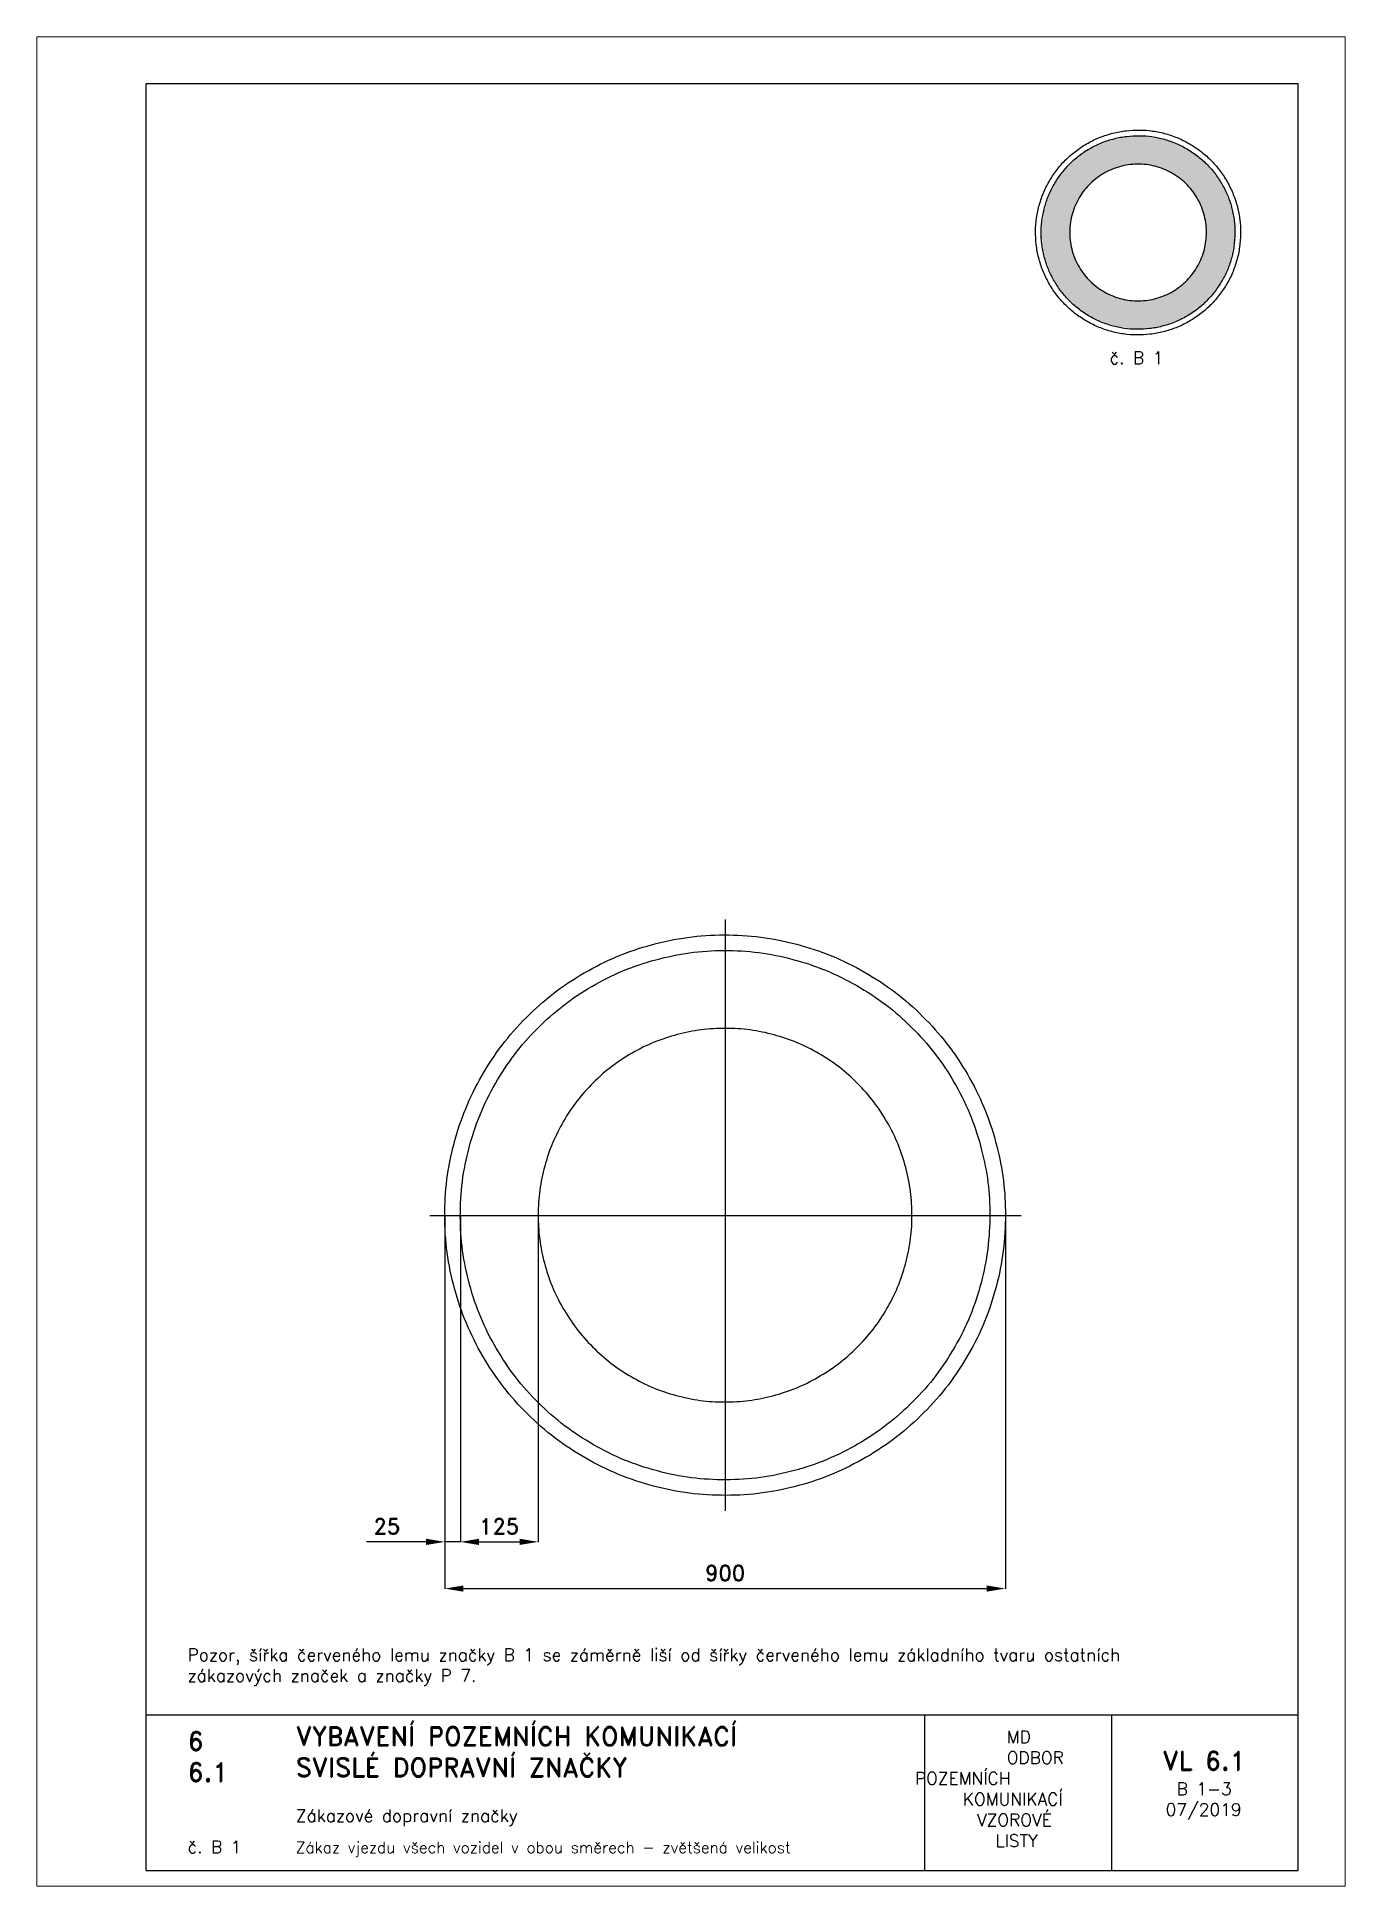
# Paper-space layout 'B1-3' of a CAD drawing. Header units: millimetres. Extents: x 0 to 210, y 0 to 297.
# The model-space entities are those that its viewports show. They can reach past a viewport. Long polylines and large blocks are cut down to what shows.
import ezdxf

# ---------------------------------------------------------------- set-up
doc = ezdxf.new("R2010")
doc.units = ezdxf.units.MM
doc.header["$LTSCALE"] = 5
doc.linetypes.add('ČERCHOVANÁX2', pattern=[2, 1, -0.5, 0, -0.5])
for name, color, linetype in [('Kóty', 2, 'Continuous'), ('Rozpiska', 7, 'Continuous'), ('Značka', 7, 'Continuous')]:
    doc.layers.add(name, color=color, linetype=linetype)
doc.layers.add('Rámeček', color=6, linetype='Continuous', plot=False)
doc.styles.get("Standard").update_dxf_attribs({"font": 'romand.shx', "height": 25})
doc.dimstyles.get("Standard").update_dxf_attribs({"dimtxt": 25, "dimasz": 30, "dimexe": 0.18, "dimexo": 0.0625, "dimgap": 12.5, "dimtad": 1, "dimdec": 0, "dimzin": 0, "dimdsep": 46, "dimtxsty": 'Standard', "dimcen": 0.09, "dimadec": 0, "dimazin": 0, "dimtfac": 1, "dimtdec": 0, "dimtofl": 0, "dimtmove": 0, "dimatfit": 3, "dimfxl": 1, "dimtolj": 1, "dimtzin": 0, "dimarcsym": 0})

psp = doc.layouts.new('B1-3')

# ---------------------------------------------------------------- texts
at = {"layer": 'Rozpiska', "color": 7, "attachment_point": 1}
for s, width, heights, insert, char_height in [('\\pi9.27718;{\\C6;č. B 1}', 27.9829, [2.67], (162.92, 246.47), 2), ('{\\C256;Pozor, šířka červeného lemu značky B 1 se záměrně liší od šířky červeného lemu základního tvaru ostatních zákazových značek a značky P 7.\\H1.83333x; }', 171.9928, [0], (24.17, 38.14), 2), ('6', 149.0422, [0], (24.17, 24.77), 3), ('{\\C6;VYBAVENÍ POZEMNÍCH KOMUNIKACÍ\\P}SVISLÉ DOPRAVNÍ ZNAČKY{\\H1.34524x; }', 149.0422, [0], (41.56, 25.56), 3), ('\\pi14.7414;{\\C6;MD\\P\\pi2.36044;}ODBOR POZEMNÍCH{\\H1.57143x; }\\P\\pi7.69378;KOMUNIKACÍ{\\H1.5x; }\\P\\pi9.97949;{\\C6;VZOROVÉ\\H1.47619x; \\H0.67742x;\\P\\pi12.93187;LISTY\\H1.26984x; }', 33.1018, [0], (140.95, 24.95), 2), ('\\pi1.03113;{\\H1.5x;\\C6;VL 6.1\\P\\pi3.31682;\\H0.66667x;B 1-3\\H1.66666x; \\H0.6x;\\P\\pi1.5549;07/2019\\H1.80159x; }', 16.0623, [0], (179.66, 21.61), 2), ('6.1', 149.0422, [0], (24.17, 19.78), 3), ('{\\C6;Zákazové dopravní značky}', 149.0422, [0], (41.56, 12.29), 2), ('{\\C6;č. B 1}', 18.3305, [2.67], (24.17, 7.28), 2), ('Zákaz vjezdu všech vozidel v obou směrech - zvětšená velikost', 149.0422, [0], (41.56, 7.09), 1.8)]:
    psp.add_mtext_dynamic_manual_height_columns(s, width=width, gutter_width=100, heights=heights, dxfattribs=dict(at, insert=insert, char_height=char_height))

msp = doc.modelspace()

# ---------------------------------------------------------------- texts
at = {"layer": 'Kóty', "insert": (-542.8, -499.8), "char_height": 25, "attachment_point": 5}
msp.add_mtext('\\A1;25', dxfattribs=at)

# ---------------------------------------------------------------- blocks, each defined once
blk = doc.blocks.new('*D1')
at = {"layer": 'Defpoints', "color": 0, "transparency": 16777216}
for p in [(-425, -0.9), (-300, -0.9), (-300, -524.8)]:
    blk.add_point(p, dxfattribs=at)
at = {"layer": 'Kóty', "color": 0, "lineweight": -2, "transparency": 16777216}
for p, q in [((-425, -1), (-425, -525)), ((-300, -1), (-300, -525)), ((-395, -524.8), (-330, -524.8))]:
    blk.add_line(p, q, dxfattribs=at)
at = {"layer": 'Kóty', "color": 0, "transparency": 16777216}
for points in [[(-395, -519.8), (-395, -529.8), (-425, -524.8)], [(-330, -519.8), (-330, -529.8), (-300, -524.8)]]:
    blk.add_solid(points, dxfattribs=at)
at = {"layer": 'Kóty', "color": 0, "transparency": 16777216, "insert": (-362.5, -499.8), "char_height": 25, "attachment_point": 5}
blk.add_mtext('\\A1;125', dxfattribs=at)
blk = doc.blocks.new('*D2')
at = {"layer": 'Defpoints', "color": 0, "transparency": 16777216}
for p in [(450, 0), (-450, -4.2), (450, -599.8)]:
    blk.add_point(p, dxfattribs=at)
at = {"layer": 'Kóty', "color": 0, "lineweight": -2, "transparency": 16777216}
for p, q in [((-450, -4.2), (-450, -600)), ((450, -0.1), (450, -600)), ((-420, -599.8), (420, -599.8))]:
    blk.add_line(p, q, dxfattribs=at)
at = {"layer": 'Kóty', "color": 0, "transparency": 16777216}
for points in [[(-420, -594.8), (-420, -604.8), (-450, -599.8)], [(420, -594.8), (420, -604.8), (450, -599.8)]]:
    blk.add_solid(points, dxfattribs=at)
at = {"layer": 'Kóty', "color": 0, "transparency": 16777216, "insert": (0, -574.8), "char_height": 25, "attachment_point": 5}
blk.add_mtext('\\A1;900', dxfattribs=at)

# ---------------------------------------------------------------- dimensions: what is measured, and where the dimension line sits
at = {"layer": 'Kóty'}
for base, p1, p2, picture, middle in [((450, -599.8), (-450, -4.2), (450, 0), '*D2', (0, -574.8)), ((-300, -524.8), (-425, -0.9), (-300, -0.9), '*D1', (-362.5, -499.8))]:
    dim = msp.add_linear_dim(base=base, p1=p1, p2=p2, dimstyle='Standard', dxfattribs=at)
    dim.commit()
    dim.dimension.update_dxf_attribs({"geometry": picture, "text_midpoint": middle})

# ---------------------------------------------------------------- linework, layer by layer
at = {"layer": 'Kóty'}
for p, q in [((-450, -1), (-450, -525)), ((-425, -4.1), (-425, -525)), ((-480, -524.8), (-575.5, -524.8))]:
    msp.add_line(p, q, dxfattribs=at)
msp.add_lwpolyline([(-425, -524.8), (-450, -524.8)], dxfattribs=at)
msp.add_solid([(-480, -519.8), (-480, -529.8), (-450, -524.8)], dxfattribs=at)
at = {"layer": 'Značka', "color": 6, "linetype": 'ČERCHOVANÁX2', "lineweight": 25, "ltscale": 5}
for p, q in [((0, 474.7), (0, -474.7)), ((475.5, -0.9), (-474.1, -0.9))]:
    msp.add_line(p, q, dxfattribs=at)
at = {"layer": 'Značka', "color": 5}
msp.add_lwpolyline([(450, 0, -0.001659), (450, -2.9, -0.001494), (450, -5.9, -0.032167), (445.5, -64.6, -0.035731), (433.1, -122.2, -0.036669), (413.8, -177.8, -0.034754), (386.7, -230.1, -0.034041), (353.5, -278.7, -0.034451), (314, -322.3, -0.034564), (269.4, -360.7, -0.034429), (219.9, -392.6, -0.034385), (166.8, -418.1, -0.034416), (110.8, -436.2, -0.034425), (52.9, -447.1, -0.034422), (-5.9, -450, -0.034415), (-64.6, -445.5, -0.034421), (-122.2, -433.1, -0.034418), (-177.7, -413.6, -0.034416), (-230.1, -386.7, -0.034418), (-278.7, -353.5, -0.034419), (-322.3, -314, -0.034413), (-360.7, -269.4, -0.034417), (-392.6, -219.9, -0.034419), (-418.1, -166.8, -0.034419), (-436.2, -110.8, -0.034418), (-447.1, -52.9, -0.034419), (-450, 5.9, -0.034419), (-445.5, 64.6, -0.034419), (-433.1, 122.1, -0.034411), (-413.6, 177.7, -0.034414), (-386.7, 230.1, -0.034414), (-353.6, 278.7, -0.034412), (-314, 322.3, -0.034407), (-269.4, 360.7, -0.03442), (-219.9, 392.6, -0.034423), (-166.8, 418.1, -0.034415), (-110.8, 436.1, -0.034414), (-52.9, 447.1, -0.034415), (5.9, 450, -0.034415), (64.6, 445.5, -0.034417), (122.1, 433.1, -0.034423), (177.7, 413.6, -0.034422), (230.1, 386.7, -0.034415), (278.7, 353.6, -0.034403), (322.3, 314, -0.03441), (360.7, 269.4, -0.034484), (392.6, 219.9, -0.03442), (418.1, 166.8, -0.034073), (436.1, 110.8, -0.032796), (446.8, 55.8, -0.034265), (450, 0)], format="xyb", dxfattribs=at)
at = {"layer": 'Značka', "color": 1}
for points in [[(425, 0, -0.00158), (425, -2.8, -0.001492), (425, -5.6, -0.032167), (420.7, -61, -0.03572), (409, -115.4, -0.036665), (390.8, -167.9, -0.034757), (365.2, -217.3, -0.034038), (333.9, -263.2, -0.034456), (296.6, -304.4, -0.034555), (254.4, -340.7, -0.034423), (207.7, -370.8, -0.034389), (157.6, -394.9, -0.034417), (104.6, -411.9, -0.034428), (50, -422.2, -0.03442), (-5.6, -425, -0.034418), (-61, -420.8, -0.034412), (-115.4, -409, -0.034417), (-167.8, -390.7, -0.034416), (-217.3, -365.2, -0.034416), (-263.2, -333.9, -0.03441), (-304.4, -296.6, -0.034416), (-340.7, -254.4, -0.034421), (-370.8, -207.7, -0.034415), (-394.9, -157.6, -0.034418), (-411.9, -104.6, -0.034416), (-422.2, -50, -0.034416), (-425, 5.6, -0.034418), (-420.8, 61, -0.034417), (-409, 115.4, -0.034415), (-390.7, 167.8, -0.034422), (-365.2, 217.3, -0.03441), (-333.9, 263.2, -0.034413), (-296.6, 304.4, -0.034408), (-254.4, 340.7, -0.034411), (-207.7, 370.8, -0.034409), (-157.6, 394.9, -0.034399), (-104.6, 411.9, -0.034412), (-50, 422.2, -0.034408), (5.6, 425, -0.034431), (61, 420.8, -0.034412), (115.4, 409, -0.034418), (167.8, 390.6, -0.034419), (217.3, 365.2, -0.034428), (263.2, 333.9, -0.034406), (304.4, 296.6, -0.034407), (340.7, 254.4, -0.034487), (370.8, 207.7, -0.034417), (394.9, 157.6, -0.034076), (411.9, 104.6, -0.03279), (422, 52.7, -0.034266), (425, 0)], [(300, 0, 0.001616), (300, 2), (300, 3.9, 0.032163), (297, 43, 0.035726), (288.7, 81.4, 0.036665), (275.8, 118.5, 0.03475), (257.8, 153.4, 0.03404), (235.7, 185.8, 0.034439), (209.3, 214.9, 0.034563), (179.6, 240.5, 0.034433), (146.6, 261.8, 0.03439), (111.2, 278.8, 0.034412), (73.8, 290.8, 0.034419), (35.3, 298.1, 0.034431), (-3.9, 300, 0.034428), (-43.1, 297, 0.034417), (-81.4, 288.7, 0.034427), (-118.5, 275.8, 0.034408), (-153.4, 257.8, 0.034409), (-185.8, 235.7, 0.03441), (-214.9, 209.3, 0.034417), (-240.5, 179.6, 0.034419), (-261.8, 146.6, 0.034421), (-278.8, 111.2, 0.034423), (-290.8, 73.8, 0.034415), (-298.1, 35.3, 0.034416), (-300, -3.9, 0.034418), (-297, -43.1, 0.03442), (-288.7, -81.4, 0.034414), (-275.8, -118.5, 0.034416), (-257.8, -153.4, 0.034421), (-235.7, -185.8, 0.034427), (-209.3, -214.9, 0.034415), (-179.6, -240.5, 0.034398), (-146.6, -261.8, 0.034412), (-111.2, -278.8, 0.034423), (-73.9, -290.8, 0.034416), (-35.3, -298.1, 0.034419), (3.9, -300, 0.034422), (43.1, -297, 0.034422), (81.4, -288.7, 0.034415), (118.5, -275.8, 0.034419), (153.4, -257.8, 0.034411), (185.8, -235.7, 0.034402), (214.9, -209.3, 0.034416), (240.5, -179.6, 0.034482), (261.8, -146.6, 0.034413), (278.8, -111.2, 0.034064), (290.8, -73.9, 0.032789), (297.9, -37.2, 0.034259), (300, 0)]]:
    msp.add_lwpolyline(points, format="xyb", dxfattribs=at)

msp.set_redraw_order([(e.dxf.handle, doc.entitydb.next_handle()) for e in msp.query("TEXT MTEXT ATTDEF DIMENSION ARC_DIMENSION")])  # texts and dimensions are drawn at this point

# ---------------------------------------------------------------- hatches: boundary and pattern name
at = {"layer": 'Značka'}
h = psp.add_hatch(color=10, dxfattribs=at)
h.dxf.hatch_style = 1
edge = h.paths.add_edge_path()
edge.add_arc((176.24, 265.6), 16.09, 359.6128, 359.975, ccw=False)
edge.add_arc((175.29, 265.63), 17.04, 359.2107, 359.5527, ccw=False)
edge.add_arc((176.51, 265.58), 15.82, 351.9497, 359.3193, ccw=False)
edge.add_arc((178.05, 265.36), 14.26, 343.7785, 351.9615, ccw=False)
edge.add_arc((178.32, 264.96), 13.89, 336.6421, 345.0414, ccw=False)
edge.add_arc((177.62, 265.26), 14.65, 328.6844, 336.6468, ccw=False)
edge.add_arc((177.24, 265.22), 14.96, 321.7682, 329.566, ccw=False)
edge.add_arc((177.39, 265.11), 14.77, 313.8821, 321.7757, ccw=False)
edge.add_arc((177.27, 264.94), 14.73, 306.7382, 314.6544, ccw=False)
edge.add_arc((177.24, 264.99), 14.79, 298.8584, 306.7445, ccw=False)
edge.add_arc((177.06, 264.9), 14.8, 291.7458, 299.6239, ccw=False)
edge.add_arc((177.06, 264.89), 14.79, 283.8733, 291.7581, ccw=False)
edge.add_arc((176.87, 264.83), 14.79, 276.752, 284.6392, ccw=False)
edge.add_arc((176.87, 264.84), 14.79, 268.861, 276.7465, ccw=False)
edge.add_arc((176.67, 264.84), 14.79, 261.7466, 269.6314, ccw=False)
edge.add_arc((176.67, 264.84), 14.79, 253.8692, 261.7527, ccw=False)
edge.add_arc((176.48, 264.9), 14.79, 246.7462, 254.6309, ccw=False)
edge.add_arc((176.48, 264.9), 14.79, 238.8752, 246.7596, ccw=False)
edge.add_arc((176.31, 265), 14.79, 231.7418, 239.6264, ccw=False)
edge.add_arc((176.31, 265), 14.79, 223.8721, 231.7552, ccw=False)
edge.add_arc((176.17, 265.14), 14.79, 216.7473, 224.6318, ccw=False)
edge.add_arc((176.17, 265.14), 14.79, 208.8643, 216.7498, ccw=False)
edge.add_arc((176.07, 265.31), 14.79, 201.7428, 209.6269, ccw=False)
edge.add_arc((176.07, 265.31), 14.79, 193.8733, 201.7582, ccw=False)
edge.add_arc((176.02, 265.51), 14.79, 186.7534, 194.6378, ccw=False)
edge.add_arc((176.02, 265.5), 14.79, 178.8615, 186.746, ccw=False)
edge.add_arc((176.03, 265.7), 14.79, 171.7465, 179.6315, ccw=False)
edge.add_arc((176.03, 265.7), 14.79, 163.8686, 171.7533, ccw=False)
edge.add_arc((176.08, 265.89), 14.79, 156.7465, 164.6306, ccw=False)
edge.add_arc((176.08, 265.9), 14.79, 148.8745, 156.7603, ccw=False)
edge.add_arc((176.18, 266.06), 14.8, 141.7425, 149.6257, ccw=False)
edge.add_arc((176.18, 266.07), 14.79, 133.8717, 141.7556, ccw=False)
edge.add_arc((176.33, 266.2), 14.8, 126.7482, 134.631, ccw=False)
edge.add_arc((176.33, 266.2), 14.8, 118.8654, 126.7487, ccw=False)
edge.add_arc((176.5, 266.3), 14.8, 111.7434, 119.6263, ccw=False)
edge.add_arc((176.5, 266.3), 14.8, 103.8754, 111.7561, ccw=False)
edge.add_arc((176.69, 266.35), 14.8, 96.7519, 104.6355, ccw=False)
edge.add_arc((176.69, 266.35), 14.79, 88.863, 96.7455, ccw=False)
edge.add_arc((176.89, 266.35), 14.79, 81.745, 89.633, ccw=False)
edge.add_arc((176.89, 266.35), 14.79, 73.8692, 81.7527, ccw=False)
edge.add_arc((177.08, 266.29), 14.79, 66.7461, 74.631, ccw=False)
edge.add_arc((177.08, 266.29), 14.79, 58.8749, 66.7599, ccw=False)
edge.add_arc((177.25, 266.2), 14.79, 51.7405, 59.6277, ccw=False)
edge.add_arc((177.25, 266.19), 14.8, 43.8726, 51.7547, ccw=False)
edge.add_arc((177.38, 266.05), 14.8, 36.7495, 44.6319, ccw=False)
edge.add_arc((177.42, 266.07), 14.76, 28.8536, 36.7543, ccw=False)
edge.add_arc((177.49, 265.88), 14.78, 21.7328, 29.6176, ccw=False)
edge.add_arc((177.34, 265.83), 14.94, 13.9257, 21.7324, ccw=False)
edge.add_arc((177.56, 265.67), 14.77, 7.1949, 14.7071, ccw=False)
edge.add_arc((178.23, 265.75), 14.1, -0.6332, 7.217, ccw=False)
edge = h.paths.add_edge_path(flags=16)
edge.add_arc((176.66, 265.57), 11.09, 0.1071, 0.4775)
edge.add_line((187.75, 265.67), (187.75, 265.74))
edge.add_arc((176.59, 265.61), 11.16, 0.6729, 8.0416)
edge.add_arc((177.68, 265.76), 10.06, 8.0363, 16.2205)
edge.add_arc((177.87, 266.04), 9.8, 14.9692, 23.3685)
edge.add_arc((177.37, 265.83), 10.35, 23.3546, 31.3156)
edge.add_arc((177.11, 265.86), 10.56, 30.4305, 38.2288)
edge.add_arc((177.21, 265.94), 10.43, 38.2247, 46.1144)
edge.add_arc((177.13, 266.06), 10.4, 45.3494, 53.2675)
edge.add_arc((177.1, 266.03), 10.44, 53.2443, 61.1326)
edge.add_arc((176.98, 266.08), 10.45, 60.3835, 68.2619)
edge.add_arc((176.98, 266.09), 10.44, 68.2374, 76.1209)
edge.add_arc((176.84, 266.13), 10.44, 75.3687, 83.2539)
edge.add_arc((176.84, 266.13), 10.44, 83.2527, 91.1405)
edge.add_arc((176.7, 266.13), 10.44, 90.3667, 98.2538)
edge.add_arc((176.7, 266.13), 10.44, 98.2381, 106.1228)
edge.add_arc((176.57, 266.09), 10.44, 105.3685, 113.2556)
edge.add_arc((176.57, 266.08), 10.45, 113.2504, 121.1329)
edge.add_arc((176.45, 266.02), 10.44, 120.3641, 128.247)
edge.add_arc((176.45, 266.02), 10.44, 128.2497, 136.1327)
edge.add_arc((176.35, 265.92), 10.44, 135.3757, 143.2603)
edge.add_arc((176.35, 265.92), 10.44, 143.238, 151.1231)
edge.add_arc((176.28, 265.8), 10.44, 150.3736, 158.2591)
edge.add_arc((176.28, 265.79), 10.44, 158.2406, 166.1266)
edge.add_arc((176.25, 265.66), 10.44, 165.3692, 173.2534)
edge.add_arc((176.25, 265.66), 10.44, 173.2544, 181.1388)
edge.add_arc((176.25, 265.52), 10.44, 180.3678, 188.2527)
edge.add_arc((176.25, 265.52), 10.44, 188.2377, 196.1232)
edge.add_arc((176.29, 265.38), 10.44, 195.3701, 203.2541)
edge.add_arc((176.29, 265.38), 10.44, 203.2494, 211.1339)
edge.add_arc((176.36, 265.26), 10.44, 210.3627, 218.2484)
edge.add_arc((176.35, 265.26), 10.44, 218.2477, 226.1347)
edge.add_arc((176.46, 265.17), 10.44, 225.3758, 233.2601)
edge.add_arc((176.46, 265.17), 10.45, 233.2404, 241.1207)
edge.add_arc((176.58, 265.1), 10.44, 240.3745, 248.2582)
edge.add_arc((176.58, 265.09), 10.44, 248.2406, 256.1266)
edge.add_arc((176.72, 265.06), 10.44, 255.369, 263.2536)
edge.add_arc((176.72, 265.06), 10.44, 263.2541, 271.1392)
edge.add_arc((176.86, 265.06), 10.44, 270.3674, 278.2531)
edge.add_arc((176.86, 265.06), 10.44, 278.2375, 286.1233)
edge.add_arc((176.99, 265.1), 10.44, 285.37, 293.2542)
edge.add_arc((176.99, 265.1), 10.44, 293.249, 301.1342)
edge.add_arc((177.11, 265.17), 10.44, 300.3639, 308.2471)
edge.add_arc((177.11, 265.18), 10.45, 308.2506, 316.1318)
edge.add_arc((177.21, 265.27), 10.44, 315.3757, 323.2602)
edge.add_arc((177.23, 265.26), 10.42, 323.2307, 331.1304)
edge.add_arc((177.28, 265.39), 10.44, 330.3813, 338.265)
edge.add_arc((177.17, 265.43), 10.55, 338.2722, 346.0761)
edge.add_arc((177.33, 265.54), 10.43, 345.2982, 352.8102)
edge.add_arc((177.8, 265.49), 9.96, 352.7824, 360.631)

# ---------------------------------------------------------------- linework, layer by layer
at = {"layer": 'Rozpiska', "color": 7}
for p, q in [((17.5, 27.5), (202.5, 27.5)), ((142.5, 27.5), (142.5, 2.5)), ((172.5, 27.5), (172.5, 2.5))]:
    psp.add_line(p, q, dxfattribs=at)
psp.add_lwpolyline([(17.5, 2.5), (202.5, 2.5), (202.5, 289.5), (17.5, 289.5)], close=True, dxfattribs=at)
at = {"layer": 'Značka', "color": 7}
psp.add_lwpolyline([(193.24, 265.59, -0.001659), (193.24, 265.49, -0.001494), (193.24, 265.38, -0.032167), (193.07, 263.23, -0.035731), (192.62, 261.13, -0.036669), (191.92, 259.09, -0.034754), (190.93, 257.18, -0.034041), (189.71, 255.4, -0.034451), (188.27, 253.8, -0.034564), (186.63, 252.4, -0.034429), (184.82, 251.23, -0.034385), (182.88, 250.3, -0.034416), (180.83, 249.64, -0.034425), (178.72, 249.24, -0.034422), (176.56, 249.14, -0.034415), (174.42, 249.3, -0.034421), (172.31, 249.75, -0.034418), (170.28, 250.46, -0.034416), (168.36, 251.45, -0.034418), (166.58, 252.66, -0.034419), (164.99, 254.11, -0.034413), (163.58, 255.74, -0.034417), (162.42, 257.55, -0.034419), (161.48, 259.49, -0.034419), (160.82, 261.54, -0.034418), (160.43, 263.66, -0.034419), (160.32, 265.81, -0.034419), (160.48, 267.96, -0.034419), (160.94, 270.06, -0.034411), (161.65, 272.1, -0.034414), (162.63, 274.01, -0.034414), (163.85, 275.79, -0.034412), (165.29, 277.39, -0.034407), (166.93, 278.79, -0.03442), (168.74, 279.96, -0.034423), (170.68, 280.89, -0.034415), (172.73, 281.55, -0.034414), (174.84, 281.95, -0.034415), (176.99, 282.05, -0.034415), (179.14, 281.89, -0.034417), (181.25, 281.44, -0.034423), (183.28, 280.73, -0.034422), (185.2, 279.74, -0.034415), (186.97, 278.53, -0.034403), (188.57, 277.08, -0.03441), (189.97, 275.45, -0.034484), (191.14, 273.64, -0.03442), (192.07, 271.7, -0.034073), (192.73, 269.65, -0.032796), (193.12, 267.64, -0.034265), (193.24, 265.59)], format="xyb", dxfattribs=at)
at = {"layer": 'Značka', "color": 10}
for points in [[(192.33, 265.59, -0.00158), (192.33, 265.49, -0.001492), (192.32, 265.39, -0.032167), (192.17, 263.36, -0.03572), (191.74, 261.37, -0.036665), (191.07, 259.45, -0.034757), (190.14, 257.65, -0.034038), (188.99, 255.97, -0.034456), (187.63, 254.46, -0.034555), (186.09, 253.13, -0.034423), (184.38, 252.03, -0.034389), (182.54, 251.15, -0.034417), (180.61, 250.53, -0.034428), (178.61, 250.15, -0.03442), (176.58, 250.05, -0.034418), (174.55, 250.2, -0.034412), (172.56, 250.63, -0.034417), (170.64, 251.3, -0.034416), (168.83, 252.23, -0.034416), (167.15, 253.38, -0.03441), (165.64, 254.75, -0.034416), (164.32, 256.29, -0.034421), (163.22, 258, -0.034415), (162.33, 259.83, -0.034418), (161.71, 261.77, -0.034416), (161.33, 263.77, -0.034416), (161.23, 265.8, -0.034418), (161.39, 267.83, -0.034417), (161.82, 269.81, -0.034415), (162.49, 271.73, -0.034422), (163.42, 273.54, -0.03441), (164.57, 275.22, -0.034413), (165.93, 276.73, -0.034408), (167.47, 278.06, -0.034411), (169.18, 279.16, -0.034409), (171.02, 280.04, -0.034399), (172.95, 280.66, -0.034412), (174.95, 281.04, -0.034408), (176.98, 281.14, -0.034431), (179.01, 280.99, -0.034412), (181, 280.56, -0.034418), (182.92, 279.88, -0.034419), (184.73, 278.96, -0.034428), (186.41, 277.81, -0.034406), (187.92, 276.44, -0.034407), (189.24, 274.9, -0.034487), (190.34, 273.19, -0.034417), (191.22, 271.36, -0.034076), (191.85, 269.42, -0.03279), (192.21, 267.52, -0.034266), (192.33, 265.59)], [(187.75, 265.59, 0.001616), (187.75, 265.67), (187.75, 265.74, 0.032163), (187.64, 267.17, 0.035726), (187.34, 268.57, 0.036665), (186.87, 269.93, 0.03475), (186.21, 271.21, 0.03404), (185.4, 272.39, 0.034439), (184.44, 273.46, 0.034563), (183.35, 274.39, 0.034433), (182.14, 275.17, 0.03439), (180.85, 275.79, 0.034412), (179.48, 276.23, 0.034419), (178.07, 276.5, 0.034431), (176.64, 276.57, 0.034428), (175.2, 276.46, 0.034417), (173.8, 276.16, 0.034427), (172.45, 275.68, 0.034408), (171.17, 275.03, 0.034409), (169.98, 274.22, 0.03441), (168.92, 273.25, 0.034417), (167.98, 272.16, 0.034419), (167.2, 270.96, 0.034421), (166.58, 269.66, 0.034423), (166.14, 268.3, 0.034415), (165.88, 266.89, 0.034416), (165.81, 265.45, 0.034418), (165.91, 264.02, 0.03442), (166.22, 262.62, 0.034414), (166.69, 261.26, 0.034416), (167.35, 259.98, 0.034421), (168.16, 258.8, 0.034427), (169.12, 257.73, 0.034415), (170.21, 256.8, 0.034398), (171.42, 256.02, 0.034412), (172.71, 255.4, 0.034423), (174.08, 254.96, 0.034416), (175.49, 254.69, 0.034419), (176.92, 254.62, 0.034422), (178.35, 254.73, 0.034422), (179.76, 255.03, 0.034415), (181.11, 255.51, 0.034419), (182.39, 256.16, 0.034411), (183.58, 256.97, 0.034402), (184.64, 257.94, 0.034416), (185.58, 259.03, 0.034482), (186.35, 260.23, 0.034413), (186.98, 261.53, 0.034064), (187.42, 262.89, 0.032789), (187.67, 264.23, 0.034259), (187.75, 265.59)]]:
    psp.add_lwpolyline(points, format="xyb", dxfattribs=at)

psp.set_redraw_order([(e.dxf.handle, doc.entitydb.next_handle()) for e in psp.query("TEXT MTEXT ATTDEF DIMENSION ARC_DIMENSION")])  # texts and dimensions are drawn at this point

# ---------------------------------------------------------------- viewports
at = {"layer": 'Rámeček'}
psp.add_viewport(center=(105, 148.5), size=(210, 297), view_center_point=(-54.71, 407.43), view_height=2970, dxfattribs=at)

doc.saveas('drawing.dxf')
